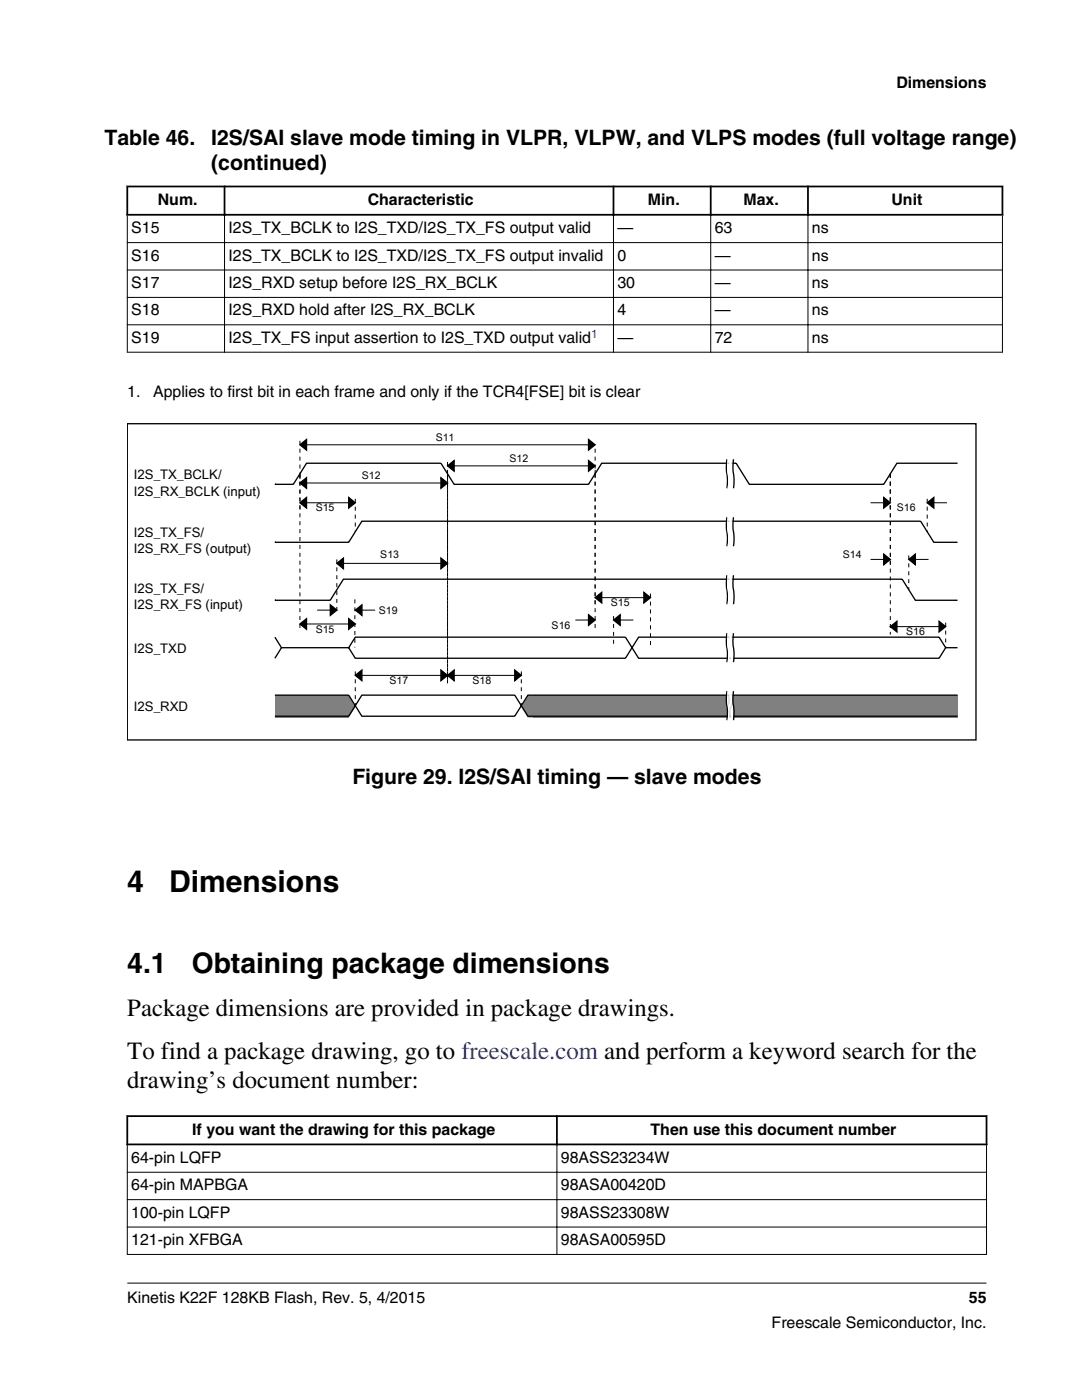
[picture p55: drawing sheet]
<svg xmlns="http://www.w3.org/2000/svg" width="216mm" height="279mm" viewBox="0 0 216 279" stroke-linecap="round" stroke-linejoin="round" font-family="sans-serif">
<defs><g id="words">
<g font-size="6">
<text x="25.4" y="178.1">4</text>
<text x="33.7" y="178.1">Dimensions</text>
</g>
<g font-size="5.6">
<text x="25.4" y="194.2">4.1</text>
<text x="38.2" y="194.2">Obtaining package dimensions</text>
</g>
<g font-size="4.9">
<text x="25.4" y="202.8">Package dimensions are provided in package drawings.</text>
<text x="25.4" y="211.4">To find a package drawing, go to freescale.com and perform a keyword search for the</text>
<text x="25.4" y="217.1">drawing’s document number:</text>
</g>
<g font-size="4.2">
<text x="20.9" y="29">Table 46.</text>
<text x="42.2" y="29">I2S/SAI slave mode timing in VLPR, VLPW, and VLPS modes (full voltage range)</text>
<text x="42.2" y="34">(continued)</text>
<text x="70.3" y="156.4">Figure 29. I2S/SAI timing — slave modes</text>
</g>
<g font-size="3.2">
<text x="178.9" y="17.5">Dimensions</text>
<text x="31.5" y="40.9">Num.</text>
<text x="73.4" y="40.9">Characteristic</text>
<text x="129.3" y="40.9">Min.</text>
<text x="148.3" y="40.9">Max.</text>
<text x="177.9" y="40.9">Unit</text>
<text x="26.2" y="46.6">S15</text>
<text x="45.6" y="46.6">I2S_TX_BCLK to I2S_TXD/I2S_TX_FS output valid</text>
<text x="123.2" y="46.6">—</text>
<text x="142.6" y="46.6">63</text>
<text x="162" y="46.6">ns</text>
<text x="26.2" y="52">S16</text>
<text x="45.6" y="52">I2S_TX_BCLK to I2S_TXD/I2S_TX_FS output invalid</text>
<text x="123.2" y="52">0</text>
<text x="142.6" y="52">—</text>
<text x="162" y="52">ns</text>
<text x="26.2" y="57.5">S17</text>
<text x="45.6" y="57.5">I2S_RXD setup before I2S_RX_BCLK</text>
<text x="123.2" y="57.5">30</text>
<text x="142.6" y="57.5">—</text>
<text x="162" y="57.5">ns</text>
<text x="26.2" y="63">S18</text>
<text x="45.6" y="63">I2S_RXD hold after I2S_RX_BCLK</text>
<text x="123.2" y="63">4</text>
<text x="142.6" y="63">—</text>
<text x="162" y="63">ns</text>
<text x="26.2" y="68.4">S19</text>
<text x="45.6" y="68.4">I2S_TX_FS input assertion to I2S_TXD output valid</text>
<text x="123.2" y="68.4">—</text>
<text x="142.6" y="68.4">72</text>
<text x="162" y="68.4">ns</text>
<text x="25.4" y="79.2">1.</text>
<text x="30.5" y="79.2">Applies to first bit in each frame and only if the TCR4[FSE] bit is clear</text>
<text x="38.4" y="226.4">If you want the drawing for this package</text>
<text x="129.8" y="226.4">Then use this document number</text>
<text x="26.2" y="232.1">64-pin LQFP</text>
<text x="111.9" y="232.1">98ASS23234W</text>
<text x="26.2" y="237.6">64-pin MAPBGA</text>
<text x="111.9" y="237.6">98ASA00420D</text>
<text x="26.2" y="243">100-pin LQFP</text>
<text x="111.9" y="243">98ASS23308W</text>
<text x="26.2" y="248.5">121-pin XFBGA</text>
<text x="111.9" y="248.5">98ASA00595D</text>
<text x="25.4" y="260">Kinetis K22F 128KB Flash, Rev. 5, 4/2015</text>
<text x="193.3" y="260">55</text>
<text x="154" y="265">Freescale Semiconductor, Inc.</text>
</g>
<g font-size="2.6">
<text x="26.7" y="95.6">I2S_TX_BCLK/</text>
<text x="26.7" y="98.9">I2S_RX_BCLK (input)</text>
<text x="26.7" y="107.2">I2S_TX_FS/</text>
<text x="26.7" y="110.5">I2S_RX_FS (output)</text>
<text x="26.7" y="118.3">I2S_TX_FS/</text>
<text x="26.7" y="121.6">I2S_RX_FS (input)</text>
<text x="26.7" y="130.3">I2S_TXD</text>
<text x="26.7" y="141.9">I2S_RXD</text>
</g>
<text font-size="2.4" fill="#00f" x="118" y="67.4">1</text>
<g font-size="2.1">
<text x="86.9" y="88">S11</text>
<text x="72.2" y="95.6">S12</text>
<text x="101.7" y="92.2">S12</text>
<text x="63" y="101.9">S15</text>
<text x="179" y="101.9">S16</text>
<text x="75.9" y="111.4">S13</text>
<text x="168.2" y="111.4">S14</text>
<text x="75.6" y="122.5">S19</text>
<text x="110.1" y="125.6">S16</text>
<text x="121.9" y="120.8">S15</text>
<text x="63" y="126.3">S15</text>
<text x="180.8" y="126.6">S16</text>
<text x="77.7" y="136.5">S17</text>
<text x="94.3" y="136.5">S18</text>
</g>
</g></defs>
<path d="M25.2 37.2h175M25.4 37v6M44.8 37v6M122.4 37v6M141.8 37v6M161.2 37v6M200 37v6M25.2 42.9h175" fill="none" stroke="#000" stroke-width=".35"/>
<path d="M25.3 48.4h174.8M25.3 53.9h174.8M25.3 59.4h174.8M25.4 43v27.4M44.8 42.7v27.7M122.4 42.7v27.7M141.8 42.7v27.7M161.2 42.7v27.7M200 43v27.4M25.3 64.8h174.8M25.3 70.3h174.8" fill="none" stroke="#000" stroke-width=".2"/>
<path d="M25.4 84.6h169.3v63.1h-169.3z" fill="none" stroke="#000" stroke-width=".26"/>
<g fill="#808080">
<path d="M54.9 138.7h3.6v4.5h-3.6z"/>
<path d="M58.5 138.7h3.7v4.5h-3.7z"/>
<path d="M62.2 138.7h3.7v4.5h-3.7z"/>
<path d="M65.9 138.7h3.7v4.5h-3.7z"/>
<path d="M69.6 138.7l1.3 2.4-1.3 2.1z"/>
<path d="M105.3 138.7h1.1v4.5h-1.1l-1.3-2.1z"/>
<path d="M106.4 138.7h3.7v4.5h-3.7z"/>
<path d="M110.1 138.7h3.7v4.5h-3.7z"/>
<path d="M113.8 138.7h3.6v4.5h-3.6z"/>
<path d="M117.4 138.7h3.7v4.5h-3.7z"/>
<path d="M121.1 138.7h3.7v4.5h-3.7z"/>
<path d="M124.8 138.7h3.7v4.5h-3.7z"/>
<path d="M128.5 138.7h3.7v4.5h-3.7z"/>
<path d="M132.2 138.7h3.6v4.5h-3.6z"/>
<path d="M135.8 138.7h3.7v4.5h-3.7z"/>
<path d="M139.5 138.7h3.7v4.5h-3.7z"/>
<path d="M143.2 138.7h3.7v4.5h-3.7z"/>
<path d="M146.9 138.7h3.7v4.5h-3.7z"/>
<path d="M150.6 138.7h3.7v4.5h-3.7z"/>
<path d="M154.3 138.7h3.6v4.5h-3.6z"/>
<path d="M157.9 138.7h3.7v4.5h-3.7z"/>
<path d="M161.6 138.7h3.7v4.5h-3.7z"/>
<path d="M165.3 138.7h3.7v4.5h-3.7z"/>
<path d="M169 138.7h3.7v4.5h-3.7z"/>
<path d="M172.7 138.7h3.6v4.5h-3.6z"/>
<path d="M176.3 138.7h3.7v4.5h-3.7z"/>
<path d="M180 138.7h3.7v4.5h-3.7z"/>
<path d="M183.7 138.7h3.7v4.5h-3.7z"/>
<path d="M187.4 138.7h3.7v4.5h-3.7z"/>
</g>
<g fill="none" stroke="#000" stroke-width=".26">
<path d="M54.9 96.7h.1M59.8 88.8l1.4-1.1v2.1zM59.8 96.4l1.4-1.1v2.1zM69.6 99.3l1.3 1-1.3 1.1zM88 95.3l1.3 1.1-1.3 1zM89.3 93l1.3-1.1v2.1zM117.4 87.7l1.4 1.1-1.4 1zM117.4 91.9l1.4 1.1-1.4 1zM145 91.7v.1a10.1 10.1 0 0 0 .1 3.5l-.1 2.1M146.4 91.7l-.1 .1a10.1 10.1 0 0 0 .2 3.5l-.1 2.1M176.3 99.3l1.4 1-1.4 1.1zM191.1 92.4h-12.1l-2.7 4.3h-26.8l-2.6-4.3h-26.8l-2.7 4.3h-26.8l-2.6-4.3h-26.8l-2.7 4.3h-3.6"/>
<path d="M54.9 108.2h.1M54.9 108.2h14.7l2.6-4.2h111.5l2.6 4.2h4.8M54.9 119.8h.1M54.9 119.8h11l2.6-4.2h111.5l2.7 4.2h8.4M59.8 100.3l1.4-1v2.1zM67.2 112.4l1.3-1v2.1zM88 111.4l1.3 1-1.3 1.1zM118.8 119.3l1.3-1.1v2.1zM128.5 118.2l1.3 1.1-1.3 1zM145 103.2v.2a10.1 10.1 0 0 0 .1 3.5l-.1 2.1M145 114.8v.1a10.1 10.1 0 0 0 .1 3.5l-.1 2.2M146.4 103.2l-.1 .2a10.1 10.1 0 0 0 .2 3.5l-.1 2.1"/>
<path d="M146.4 114.8l-.1 .1a10.1 10.1 0 0 0 .2 3.5l-.1 2.2M176.3 110.6l1.4 1-1.4 1.1zM181.3 111.6l1.4-1v2.1zM185 100.3l1.3-1v2.1zM54.9 138.7h14.7l2.6 4.2h30.5l2.6-4.2h85.8M54.9 127.2l1.3 2.1M59.8 124.5l1.4-1v2.1zM65.9 120.7l1.3 1.1-1.3 1zM69.6 123.5l1.3 1-1.3 1.1zM69.6 129.3h-13.4l-1.3 2.1M69.6 129.3l1.3 2.1h53.9l2.6-4.2h60l1.3 2.1M69.6 129.3l1.3-2.1h53.9l2.6 4.2h60l1.3-2.1h2.4"/>
<path d="M70.9 134.8l1.3-1.1v2.1zM70.9 121.8l1.3-1.1v2.1zM88 133.7l1.3 1.1-1.3 1zM89.3 134.8l1.3-1.1v2.1zM102.7 133.7l1.3 1.1-1.3 1zM117.4 122.7l1.4 1-1.4 1.1zM122.4 123.7l1.3-1v2.1zM145 126.4v.1a10.1 10.1 0 0 0 .1 3.5l-.1 2.2M145 137.9v.2a10.1 10.1 0 0 0 .1 3.5l-.1 2.1M146.4 126.4l-.1 .1a10.1 10.1 0 0 0 .2 3.5l-.1 2.2M146.4 137.9l-.1 .2a10.1 10.1 0 0 0 .2 3.5l-.1 2.1M177.7 125.1l1.3-1.1v2.1z"/>
<path d="M187.4 124l1.3 1.1-1.3 1zM54.9 142.9h14.7l2.6-4.2h30.5l2.6 4.2h85.8"/>
</g>
<g fill="#000">
<path d="M59.8 88.8l1.4-1.1v2.1zM59.8 96.4l1.4-1.1v2.1zM88 95.3l1.3 1.1-1.3 1zM89.3 93l1.3-1.1v2.1zM117.4 87.7l1.4 1.1-1.4 1zM117.4 91.9l1.4 1.1-1.4 1zM59.8 100.3l1.4-1v2.1zM67.2 112.4l1.3-1v2.1zM69.6 99.3l1.3 1-1.3 1.1zM88 111.4l1.3 1-1.3 1.1zM118.8 119.3l1.3-1.1v2.1zM128.5 118.2l1.3 1.1-1.3 1z"/>
<path d="M176.3 99.3l1.4 1-1.4 1.1zM176.3 110.6l1.4 1-1.4 1.1zM181.3 111.6l1.4-1v2.1zM185 100.3l1.3-1v2.1zM59.8 124.5l1.4-1v2.1zM65.9 120.7l1.3 1.1-1.3 1zM69.6 123.5l1.3 1-1.3 1.1zM70.9 134.8l1.3-1.1v2.1zM70.9 121.8l1.3-1.1v2.1zM88 133.7l1.3 1.1-1.3 1zM89.3 134.8l1.3-1.1v2.1zM102.7 133.7l1.3 1.1-1.3 1z"/>
<path d="M117.4 122.7l1.4 1-1.4 1.1zM122.4 123.7l1.3-1v2.1zM177.7 125.1l1.3-1.1v2.1zM187.4 124l1.3 1.1-1.3 1z"/>
</g>
<g fill="none" stroke="#000" stroke-width=".2" stroke-dasharray=".8 .8" stroke-linecap="butt">
<path d="M59.8 94.6v7.3M59.8 94.6v31.5M59.8 88v6.6M59.8 95.6v-1M70.9 99.5v6.6M89.3 94.6v19.4M89.3 94.6v41.8M89.3 97.2v-2.6M89.3 92.2v2.4M118.8 94.6v26.2M118.8 94.6v30.7M118.8 89.6v5"/>
<path d="M118.8 93.8v.8M177.7 94.6v7.3M177.7 94.6v18.6M177.7 94.6v32M185 99.5v6.6M67.2 111.6v10.9M70.8 119.6v9.6M129.8 118.5v10.8M181.3 110.9v6.8M70.9 134v6.8M89.3 135.6v-41M104 134v6.8"/>
<path d="M122.4 123v6.3M188.7 124.3v5"/>
</g>
<g fill="none" stroke="#000" stroke-width=".2">
<path d="M59.8 88.8h59M59.8 96.4h29.5M89.3 93h29.5M59.8 100.3h11.1M67.2 112.4h22.1M118.8 119.3h11M173.7 100.3h4M173.7 111.6h4M181.3 111.6h4M185 100.3h4M59.8 124.5h11.1M63.3 121.8h3.9"/>
<path d="M70.9 134.8h33.1M70.9 121.8h4M114.8 123.7h4M122.4 123.7h4M177.7 125.1h11"/>
</g>
<g fill="none" stroke="#fff" stroke-width=".26">
<path d="M145.3 91.7v.1a10.1 10.1 0 0 0 .1 3.5l-.1 2.1M145.6 91.7v.1a10.1 10.1 0 0 0 .1 3.5l-.1 2.1M145.8 91.7v.1a10.1 10.1 0 0 0 .1 3.5l-.1 2.1M146.1 91.7v.1a10.1 10.1 0 0 0 .1 3.5l-.1 2.1M145.3 103.2v.2a10.1 10.1 0 0 0 .1 3.5l-.1 2.1M145.3 114.8v.1a10.1 10.1 0 0 0 .1 3.5l-.1 2.2M145.6 103.2v.2a10.1 10.1 0 0 0 .1 3.5l-.1 2.1M145.6 114.8v.1a10.1 10.1 0 0 0 .1 3.5l-.1 2.2M145.8 103.2v.2a10.1 10.1 0 0 0 .1 3.5l-.1 2.1M145.8 114.8v.1a10.1 10.1 0 0 0 .1 3.5l-.1 2.2M146.1 103.2v.2a10.1 10.1 0 0 0 .1 3.5l-.1 2.1M146.1 114.8v.1a10.1 10.1 0 0 0 .1 3.5l-.1 2.2"/>
<path d="M145.3 126.4v.1a10.1 10.1 0 0 0 .1 3.5l-.1 2.2M145.3 137.9v.2a10.1 10.1 0 0 0 .1 3.5l-.1 2.1M145.6 126.4v.1a10.1 10.1 0 0 0 .1 3.5l-.1 2.2M145.6 137.9v.2a10.1 10.1 0 0 0 .1 3.5l-.1 2.1M145.8 126.4v.1a10.1 10.1 0 0 0 .1 3.5l-.1 2.2M145.8 137.9v.2a10.1 10.1 0 0 0 .1 3.5l-.1 2.1M146.1 126.4v.1a10.1 10.1 0 0 0 .1 3.5l-.1 2.2M146.1 137.9v.2a10.1 10.1 0 0 0 .1 3.5l-.1 2.1"/>
</g>
<g fill="#fff">
<path d="M25.4 222.7h171.4v29.5h-171.4z" fill-rule="evenodd"/>
<path d="M25.6 222.9h85.3v5.3h-85.3z" fill-rule="evenodd"/>
<path d="M111.3 222.9h85.4v5.3h-85.4z" fill-rule="evenodd"/>
<path d="M25.5 228.6h85.5v5.3h-85.5z" fill-rule="evenodd"/>
<path d="M111.2 228.6h85.6v5.3h-85.6z" fill-rule="evenodd"/>
<path d="M25.5 234h85.5v5.3h-85.5z" fill-rule="evenodd"/>
<path d="M111.2 234h85.6v5.3h-85.6z" fill-rule="evenodd"/>
<path d="M25.5 239.5h85.5v5.3h-85.5z" fill-rule="evenodd"/>
<path d="M111.2 239.5h85.6v5.3h-85.6z" fill-rule="evenodd"/>
<path d="M25.5 245h85.5v5.3h-85.5z" fill-rule="evenodd"/>
<path d="M111.2 245h85.6v5.3h-85.6z" fill-rule="evenodd"/>
</g>
<path d="M25.2 222.7h171.8M25.2 228.4h171.8M25.4 222.6v6M111.1 222.6v6M196.8 222.6v6" fill="none" stroke="#000" stroke-width=".35"/>
<path d="M25.3 233.9h171.6M25.3 239.4h171.6M25.4 228.5v21.9M111.1 228.2v22.2M196.8 228.5v21.9M25.3 244.9h171.6M25.3 250.4h171.6M25.4 256.1h171.4" fill="none" stroke="#000" stroke-width=".2"/>
<use href="#words"/>
</svg>
